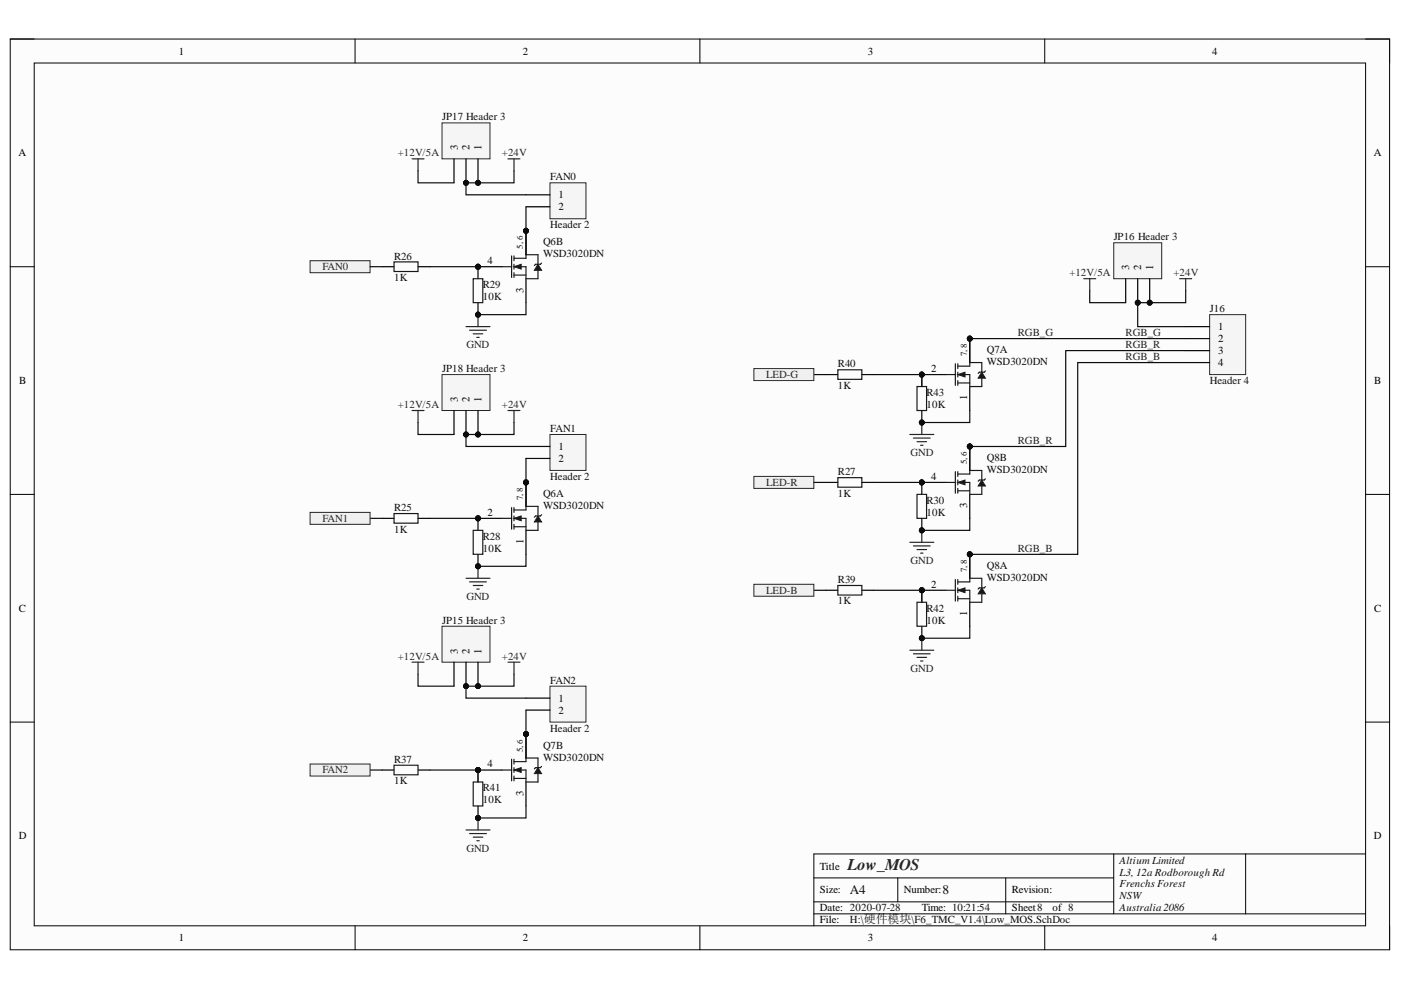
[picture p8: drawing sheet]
<svg xmlns="http://www.w3.org/2000/svg" width="297mm" height="210mm" viewBox="0 0 297 210" stroke-linecap="round" stroke-linejoin="round" font-family="sans-serif">
<defs><g id="words">
<text font-size="3.5" fill="#262626" x="179.7" y="184.4">Low_MOS</text>
<g font-size="2.8" fill="#0e0e0e">
<text x="180.2" y="189.6">A4</text>
<text x="199.8" y="189.6">8</text>
</g>
<g font-size="2.3">
<text x="37.9" y="11.6">1</text>
<text x="110.8" y="11.6">2</text>
<text x="184" y="11.6">3</text>
<text x="257" y="11.6">4</text>
<text x="3.9" y="33.1">A</text>
<text x="97" y="31.9" transform="rotate(-90 97 31.9)">3</text>
<text x="99.6" y="31.9" transform="rotate(-90 99.6 31.9)">2</text>
<text x="102.1" y="31.9" transform="rotate(-90 102.1 31.9)">1</text>
<text x="291.3" y="33.1">A</text>
<text x="118.4" y="42">1</text>
<text x="118.4" y="44.6">2</text>
<text x="103.4" y="56">4</text>
<text x="239.4" y="57.3" transform="rotate(-90 239.4 57.3)">3</text>
<text x="242" y="57.3" transform="rotate(-90 242 57.3)">2</text>
<text x="244.5" y="57.3" transform="rotate(-90 244.5 57.3)">1</text>
<text x="111" y="62" transform="rotate(-90 111 62)">3</text>
<text x="258.3" y="70">1</text>
<text x="258.3" y="72.5">2</text>
<text x="258.3" y="75.1">3</text>
<text x="258.3" y="77.6">4</text>
<text x="4.1" y="81.4">B</text>
<text x="197.5" y="78.9">2</text>
<text x="291.4" y="81.4">B</text>
<text x="97" y="85.3" transform="rotate(-90 97 85.3)">3</text>
<text x="99.6" y="85.3" transform="rotate(-90 99.6 85.3)">2</text>
<text x="102.1" y="85.3" transform="rotate(-90 102.1 85.3)">1</text>
<text x="205.1" y="84.9" transform="rotate(-90 205.1 84.9)">1</text>
<text x="118.4" y="95.4">1</text>
<text x="118.4" y="98">2</text>
<text x="197.5" y="101.8">4</text>
<text x="205.1" y="107.8" transform="rotate(-90 205.1 107.8)">3</text>
<text x="103.4" y="109.4">2</text>
<text x="111" y="115.3" transform="rotate(-90 111 115.3)">1</text>
<text x="197.5" y="124.6">2</text>
<text x="4" y="129.7">C</text>
<text x="205.1" y="130.6" transform="rotate(-90 205.1 130.6)">1</text>
<text x="291.4" y="129.7">C</text>
<text x="97" y="138.6" transform="rotate(-90 97 138.6)">3</text>
<text x="99.6" y="138.6" transform="rotate(-90 99.6 138.6)">2</text>
<text x="102.1" y="138.6" transform="rotate(-90 102.1 138.6)">1</text>
<text x="118.4" y="148.8">1</text>
<text x="118.4" y="151.3">2</text>
<text x="103.4" y="162.7">4</text>
<text x="111" y="168.8" transform="rotate(-90 111 168.8)">3</text>
<text x="4" y="177.9">D</text>
<text x="291.3" y="177.9">D</text>
<text x="173.9" y="184.4">Title</text>
<text x="173.9" y="189.4">Size:</text>
<text x="191.6" y="189.4">Number:</text>
<text x="214.5" y="189.4">Revision:</text>
<text x="173.9" y="193.2">Date: 2020-07-28</text>
<text x="173.9" y="195.8">File:</text>
<text x="195.4" y="193.2">Time: 10:21:54</text>
<text x="214.5" y="193.2">Sheet8</text>
<text x="223.2" y="193.2">of 8</text>
<text x="37.9" y="199.6">1</text>
<text x="110.8" y="199.6">2</text>
<text x="184" y="199.6">3</text>
<text x="257" y="199.6">4</text>
</g>
<g font-size="2.3" fill="#0e0e0e">
<text x="93.7" y="25.5">JP17 Header 3</text>
<text x="116.7" y="38.2">FAN0</text>
<text x="115.1" y="52">Q6B</text>
<text x="116.7" y="48.4">Header 2</text>
<text x="236.1" y="51">JP16 Header 3</text>
<text x="83.6" y="55">R26</text>
<text x="83.6" y="59.6">1K</text>
<text x="115.1" y="54.5">WSD3020DN</text>
<text x="102.4" y="61.1">R29</text>
<text x="102.4" y="63.7">10K</text>
<text x="256.5" y="66.2">J16</text>
<text x="177.7" y="77.9">R40</text>
<text x="209.2" y="74.9">Q7A</text>
<text x="209.2" y="77.4">WSD3020DN</text>
<text x="93.7" y="78.9">JP18 Header 3</text>
<text x="177.7" y="82.4">1K</text>
<text x="196.4" y="83.9">R43</text>
<text x="256.5" y="81.4">Header 4</text>
<text x="196.4" y="86.5">10K</text>
<text x="116.7" y="91.5">FAN1</text>
<text x="116.7" y="101.8">Header 2</text>
<text x="177.7" y="100.8">R27</text>
<text x="209.2" y="97.7">Q8B</text>
<text x="209.2" y="100.3">WSD3020DN</text>
<text x="115.1" y="105.3">Q6A</text>
<text x="115.1" y="107.9">WSD3020DN</text>
<text x="177.7" y="105.3">1K</text>
<text x="196.4" y="106.8">R30</text>
<text x="83.6" y="108.4">R25</text>
<text x="83.6" y="112.9">1K</text>
<text x="196.4" y="109.4">10K</text>
<text x="102.4" y="114.5">R28</text>
<text x="102.4" y="117">10K</text>
<text x="177.7" y="123.6">R39</text>
<text x="209.2" y="120.6">Q8A</text>
<text x="209.2" y="123.2">WSD3020DN</text>
<text x="177.7" y="128.2">1K</text>
<text x="196.4" y="129.7">R42</text>
<text x="93.7" y="132.2">JP15 Header 3</text>
<text x="196.4" y="132.2">10K</text>
<text x="116.7" y="145">FAN2</text>
<text x="116.7" y="155.1">Header 2</text>
<text x="83.6" y="161.7">R37</text>
<text x="115.1" y="158.8">Q7B</text>
<text x="115.1" y="161.3">WSD3020DN</text>
<text x="83.6" y="166.3">1K</text>
<text x="102.4" y="167.8">R41</text>
<text x="102.4" y="170.3">10K</text>
<text x="237.4" y="183.1">Altium Limited</text>
<text x="237.4" y="185.6">L3, 12a Rodborough Rd</text>
<text x="237.4" y="188.2">Frenchs Forest</text>
<text x="237.4" y="190.7">NSW</text>
<text x="180.2" y="195.7">H:\硬件模块\F6_TMC_V1.4\Low_MOS.SchDoc</text>
<text x="237.4" y="193.2">Australia 2086</text>
</g>
<g font-size="2.3" fill="#262626">
<text x="84.3" y="33.1">+12V/5A</text>
<text x="106.4" y="33.1">+24V</text>
<text x="68.4" y="57.3">FAN0</text>
<text x="226.7" y="58.6">+12V/5A</text>
<text x="248.8" y="58.6">+24V</text>
<text x="215.8" y="71.3">RGB_G</text>
<text x="238.7" y="71.3">RGB_G</text>
<text x="98.9" y="73.8">GND</text>
<text x="238.7" y="73.8">RGB_R</text>
<text x="238.7" y="76.3">RGB_B</text>
<text x="162.4" y="80.1">LED-G</text>
<text x="84.3" y="86.5">+12V/5A</text>
<text x="106.4" y="86.5">+24V</text>
<text x="215.8" y="94.2">RGB_R</text>
<text x="193.1" y="96.7">GND</text>
<text x="162.4" y="103">LED-R</text>
<text x="68.4" y="110.7">FAN1</text>
<text x="193.1" y="119.5">GND</text>
<text x="215.8" y="117">RGB_B</text>
<text x="162.4" y="125.9">LED-B</text>
<text x="98.9" y="127.1">GND</text>
<text x="84.3" y="139.9">+12V/5A</text>
<text x="106.4" y="139.9">+24V</text>
<text x="193.1" y="142.4">GND</text>
<text x="68.4" y="164">FAN2</text>
<text x="98.9" y="180.6">GND</text>
</g>
<g font-size="1.9" fill="#0a0a0a">
<text x="110.8" y="52.8" transform="rotate(-90 110.8 52.8)">5, 6</text>
<text x="205" y="75.6" transform="rotate(-90 205 75.6)">7, 8</text>
<text x="205" y="98.5" transform="rotate(-90 205 98.5)">5, 6</text>
<text x="110.8" y="106.1" transform="rotate(-90 110.8 106.1)">7, 8</text>
<text x="205" y="121.3" transform="rotate(-90 205 121.3)">7, 8</text>
<text x="110.8" y="159.4" transform="rotate(-90 110.8 159.4)">5, 6</text>
</g>
</g></defs>
<path d="M2.2 8.3h292.4v193.1h-292.4z" fill-rule="evenodd" fill="#fcfcfc"/>
<path d="M2.2 8.3h292.4v193.1h-292.4z" fill="none" stroke="#000" stroke-width=".21"/>
<path d="M7.3 13.4h282.2v182.9h-282.2z" fill-rule="evenodd" fill="#fcfcfc"/>
<g fill="none" stroke="#000" stroke-width=".21">
<path d="M2.2 8.3h5.1M7.3 13.4h282.2v182.9h-282.2zM75.3 8.3v5.1M148.4 8.3v5.1M221.5 8.3v5.1M289.5 8.3h5.1v5.1M2.2 56.5h5.1M289.5 56.6h5.1M2.2 104.8h5.1M289.5 104.8h5.1M2.2 153.1h5.1M289.5 153.1h5.1"/>
<path d="M75.3 196.3v5.1M148.4 196.3v5.1M172.6 186.1h63.5M172.6 193.8h116.9M172.6 191.2h63.5M190.4 186.1v5.1M213.2 186.1v7.7M221.5 196.3v5.1M236.1 181.1v12.7M264.1 181.1v12.7M289.5 181.1h-116.9v15.2M294.6 196.3v5.1"/>
</g>
<path d="M98.8 122.6h5.1M99.6 123.4h3.5M100.3 124.1h2.1M101.1 124.9h.5M101.3 120.1v2.5" fill="none" stroke="#262626" stroke-width=".25"/>
<circle cx="101.3" cy="120.1" r=".51" fill="#0e0e0e"/>
<circle cx="101.3" cy="120.1" r=".51" fill="none" stroke="#0e0e0e" stroke-width=".21"/>
<path d="M98.8 176h5.1M99.6 176.7h3.5M100.3 177.5h2.1M101.1 178.3h.5M101.4 173.4v2.6" fill="none" stroke="#262626" stroke-width=".25"/>
<circle cx="101.4" cy="173.4" r=".51" fill="#0e0e0e"/>
<circle cx="101.4" cy="173.4" r=".51" fill="none" stroke="#0e0e0e" stroke-width=".21"/>
<path d="M111.5 97.2v5.1" fill="none" stroke="#0e0e0e" stroke-width=".25"/>
<circle cx="111.5" cy="102.3" r=".51" fill="#0e0e0e"/>
<circle cx="111.5" cy="102.3" r=".51" fill="none" stroke="#0e0e0e" stroke-width=".21"/>
<circle cx="101.3" cy="109.9" r=".51" fill="#0e0e0e"/>
<circle cx="101.3" cy="109.9" r=".51" fill="none" stroke="#0e0e0e" stroke-width=".21"/>
<circle cx="111.5" cy="102.3" r=".51" fill="#0e0e0e"/>
<circle cx="111.5" cy="102.3" r=".51" fill="none" stroke="#0e0e0e" stroke-width=".21"/>
<circle cx="111.5" cy="102.3" r=".51" fill="#0e0e0e"/>
<circle cx="111.5" cy="102.3" r=".51" fill="none" stroke="#0e0e0e" stroke-width=".21"/>
<path d="M101.3 109.9h5.1M111.5 112.4v5.1" fill="none" stroke="#000" stroke-width=".25"/>
<circle cx="101.3" cy="109.9" r=".51" fill="#0e0e0e"/>
<circle cx="101.3" cy="109.9" r=".51" fill="none" stroke="#0e0e0e" stroke-width=".21"/>
<path d="M106.4 109.9h2.1M108.5 107.6v4.6M109 108.1h2.5M109 109.9h2.5v2.5M109 111.7h2.5M109 107.6v1M109 109.4v1M109 111.2v1" fill="none" stroke="#1c1c1c" stroke-width=".25"/>
<path d="M109 109.9l1.5-.5v1z" fill="#1c1c1c"/>
<path d="M109 109.9l1.5-.5v1z" fill="none" stroke="#1c1c1c" stroke-width=".21"/>
<path d="M111.5 107.4v.7M114.1 110.7v1.7h-2.6M114.1 107.4v2" fill="none" stroke="#1c1c1c" stroke-width=".25"/>
<path d="M111.5 102.3v5.1" fill="none" stroke="#000" stroke-width=".25"/>
<circle cx="111.5" cy="102.3" r=".51" fill="#0e0e0e"/>
<circle cx="111.5" cy="102.3" r=".51" fill="none" stroke="#0e0e0e" stroke-width=".21"/>
<path d="M114.1 109.4l.7 1.3h-1.5z" fill="#1c1c1c"/>
<path d="M114.1 109.4l.7 1.3h-1.5z" fill="none" stroke="#1c1c1c" stroke-width=".21"/>
<path d="M114.8 109.1l-.2 .3h-1l-.3 .2" fill="none" stroke="#1c1c1c" stroke-width=".25"/>
<path d="M111.5 102.3v5.1" fill="none" stroke="#000" stroke-width=".25"/>
<circle cx="111.5" cy="102.3" r=".51" fill="#0e0e0e"/>
<circle cx="111.5" cy="102.3" r=".51" fill="none" stroke="#0e0e0e" stroke-width=".21"/>
<path d="M111.5 107.4h2.6" fill="none" stroke="#1c1c1c" stroke-width=".25"/>
<circle cx="195.4" cy="79.4" r=".51" fill="#0e0e0e"/>
<circle cx="195.4" cy="79.4" r=".51" fill="none" stroke="#0e0e0e" stroke-width=".21"/>
<circle cx="205.6" cy="71.8" r=".51" fill="#0e0e0e"/>
<circle cx="205.6" cy="71.8" r=".51" fill="none" stroke="#0e0e0e" stroke-width=".21"/>
<circle cx="205.6" cy="71.8" r=".51" fill="#0e0e0e"/>
<circle cx="205.6" cy="71.8" r=".51" fill="none" stroke="#0e0e0e" stroke-width=".21"/>
<path d="M195.4 79.4h5.1M205.6 82v5" fill="none" stroke="#000" stroke-width=".25"/>
<circle cx="195.4" cy="79.4" r=".51" fill="#0e0e0e"/>
<circle cx="195.4" cy="79.4" r=".51" fill="none" stroke="#0e0e0e" stroke-width=".21"/>
<path d="M200.5 79.4h2.1M202.6 77.1v4.6M203.1 77.6h2.5M203.1 79.4h2.5v2.6M203.1 77.1v1.1M203.1 78.9v1M203.1 81.2h2.5M203.1 80.7v1" fill="none" stroke="#1c1c1c" stroke-width=".25"/>
<path d="M203.1 79.4l1.5-.5v1z" fill="#1c1c1c"/>
<path d="M203.1 79.4l1.5-.5v1z" fill="none" stroke="#1c1c1c" stroke-width=".21"/>
<path d="M205.6 76.9v.7M208.2 76.9v2M208.2 80.2v1.8h-2.6" fill="none" stroke="#1c1c1c" stroke-width=".25"/>
<path d="M205.6 71.8v5.1" fill="none" stroke="#000" stroke-width=".25"/>
<circle cx="205.6" cy="71.8" r=".51" fill="#0e0e0e"/>
<circle cx="205.6" cy="71.8" r=".51" fill="none" stroke="#0e0e0e" stroke-width=".21"/>
<path d="M208.2 78.9l.7 1.3h-1.5z" fill="#1c1c1c"/>
<path d="M208.2 78.9l.7 1.3h-1.5z" fill="none" stroke="#1c1c1c" stroke-width=".21"/>
<path d="M208.9 78.7l-.2 .2h-1.1l-.2 .3" fill="none" stroke="#1c1c1c" stroke-width=".25"/>
<path d="M205.6 71.8v5.1" fill="none" stroke="#000" stroke-width=".25"/>
<circle cx="205.6" cy="71.8" r=".51" fill="#0e0e0e"/>
<circle cx="205.6" cy="71.8" r=".51" fill="none" stroke="#0e0e0e" stroke-width=".21"/>
<path d="M205.6 76.9h2.6" fill="none" stroke="#1c1c1c" stroke-width=".25"/>
<path d="M111.5 170.9v2.5h-10.1" fill="none" stroke="#0e0e0e" stroke-width=".25"/>
<circle cx="101.4" cy="173.4" r=".51" fill="#0e0e0e"/>
<circle cx="101.4" cy="173.4" r=".51" fill="none" stroke="#0e0e0e" stroke-width=".21"/>
<circle cx="101.3" cy="120.1" r=".51" fill="#0e0e0e"/>
<circle cx="101.3" cy="120.1" r=".51" fill="none" stroke="#0e0e0e" stroke-width=".21"/>
<circle cx="101.3" cy="109.9" r=".51" fill="#0e0e0e"/>
<circle cx="101.3" cy="109.9" r=".51" fill="none" stroke="#0e0e0e" stroke-width=".21"/>
<path d="M101.3 117.5v2.6" fill="none" stroke="#000" stroke-width=".25"/>
<circle cx="101.3" cy="120.1" r=".51" fill="#0e0e0e"/>
<circle cx="101.3" cy="120.1" r=".51" fill="none" stroke="#0e0e0e" stroke-width=".21"/>
<path d="M101.3 109.9v2.5" fill="none" stroke="#000" stroke-width=".25"/>
<circle cx="101.3" cy="109.9" r=".51" fill="#0e0e0e"/>
<circle cx="101.3" cy="109.9" r=".51" fill="none" stroke="#0e0e0e" stroke-width=".21"/>
<path d="M100.3 112.4h2.1v5.1h-2.1z" fill="none" stroke="#1c1c1c" stroke-width=".25"/>
<path d="M111.5 117.5v2.6h-10.2" fill="none" stroke="#0e0e0e" stroke-width=".25"/>
<circle cx="101.3" cy="120.1" r=".51" fill="#0e0e0e"/>
<circle cx="101.3" cy="120.1" r=".51" fill="none" stroke="#0e0e0e" stroke-width=".21"/>
<circle cx="101.4" cy="173.4" r=".51" fill="#0e0e0e"/>
<circle cx="101.4" cy="173.4" r=".51" fill="none" stroke="#0e0e0e" stroke-width=".21"/>
<circle cx="101.3" cy="163.3" r=".51" fill="#0e0e0e"/>
<circle cx="101.3" cy="163.3" r=".51" fill="none" stroke="#0e0e0e" stroke-width=".21"/>
<path d="M101.4 170.9v2.5" fill="none" stroke="#000" stroke-width=".25"/>
<circle cx="101.4" cy="173.4" r=".51" fill="#0e0e0e"/>
<circle cx="101.4" cy="173.4" r=".51" fill="none" stroke="#0e0e0e" stroke-width=".21"/>
<path d="M101.3 163.3v2.5" fill="none" stroke="#000" stroke-width=".25"/>
<circle cx="101.3" cy="163.3" r=".51" fill="#0e0e0e"/>
<circle cx="101.3" cy="163.3" r=".51" fill="none" stroke="#0e0e0e" stroke-width=".21"/>
<path d="M83.5 108.9h5.1v2h-5.1zM100.3 165.8h2.1v5.1h-2.1z" fill="none" stroke="#1c1c1c" stroke-width=".25"/>
<path d="M81 109.9h2.5M88.6 109.9h2.6" fill="none" stroke="#000" stroke-width=".25"/>
<path d="M78.5 109.9h2.5M91.2 109.9h10.1" fill="none" stroke="#0e0e0e" stroke-width=".25"/>
<circle cx="101.3" cy="109.9" r=".51" fill="#0e0e0e"/>
<circle cx="101.3" cy="109.9" r=".51" fill="none" stroke="#0e0e0e" stroke-width=".21"/>
<path d="M78.5 163.3h2.5M91.2 163.3h10.1" fill="none" stroke="#0e0e0e" stroke-width=".25"/>
<circle cx="101.3" cy="163.3" r=".51" fill="#0e0e0e"/>
<circle cx="101.3" cy="163.3" r=".51" fill="none" stroke="#0e0e0e" stroke-width=".21"/>
<path d="M101.3 163.3v2.5" fill="none" stroke="#0e0e0e" stroke-width=".25"/>
<circle cx="101.3" cy="163.3" r=".51" fill="#0e0e0e"/>
<circle cx="101.3" cy="163.3" r=".51" fill="none" stroke="#0e0e0e" stroke-width=".21"/>
<path d="M81 163.3h2.5M88.6 163.3h2.6" fill="none" stroke="#000" stroke-width=".25"/>
<path d="M83.5 162.2h5.1v2.1h-5.1z" fill="none" stroke="#1c1c1c" stroke-width=".25"/>
<path d="M116.6 92.1h7.6v7.6h-7.6z" fill-rule="evenodd" fill="#f5f5f5"/>
<path d="M116.6 92.1h7.6v7.6h-7.6z" fill="none" stroke="#262626" stroke-width=".21"/>
<path d="M111.5 94.7h5.1M111.5 97.2h5.1" fill="none" stroke="#000" stroke-width=".25"/>
<path d="M111.5 150.6v5" fill="none" stroke="#0e0e0e" stroke-width=".25"/>
<circle cx="111.5" cy="155.6" r=".51" fill="#0e0e0e"/>
<circle cx="111.5" cy="155.6" r=".51" fill="none" stroke="#0e0e0e" stroke-width=".21"/>
<path d="M116.6 145.5h7.6v7.6h-7.6z" fill-rule="evenodd" fill="#f5f5f5"/>
<path d="M116.6 145.5h7.6v7.6h-7.6z" fill="none" stroke="#262626" stroke-width=".21"/>
<path d="M111.5 148h5.1M111.5 150.6h5.1" fill="none" stroke="#000" stroke-width=".25"/>
<path d="M65.7 55.3h12.8v2.5h-12.8z" fill-rule="evenodd" fill="#f0f0f0"/>
<path d="M65.7 55.3h12.8v2.5h-12.8z" fill="none" stroke="#262626" stroke-width=".21"/>
<path d="M65.7 108.6h12.8v2.6h-12.8z" fill-rule="evenodd" fill="#f0f0f0"/>
<path d="M65.7 108.6h12.8v2.6h-12.8z" fill="none" stroke="#262626" stroke-width=".21"/>
<path d="M98.8 69.2h5.1M99.6 70h3.5M100.3 70.8h2.1M101.1 71.5h.5M101.3 66.7v2.5" fill="none" stroke="#262626" stroke-width=".25"/>
<circle cx="101.3" cy="66.7" r=".51" fill="#0e0e0e"/>
<circle cx="101.3" cy="66.7" r=".51" fill="none" stroke="#0e0e0e" stroke-width=".21"/>
<path d="M192.9 137.9h5.1M193.7 138.6h3.5M194.4 139.4h2.1M195.4 135.3v2.6M195.2 140.1h.5" fill="none" stroke="#262626" stroke-width=".25"/>
<circle cx="195.4" cy="135.3" r=".51" fill="#0e0e0e"/>
<circle cx="195.4" cy="135.3" r=".51" fill="none" stroke="#0e0e0e" stroke-width=".21"/>
<path d="M107.7 33.7h2.5M109 33.7v2.5" fill="none" stroke="#262626" stroke-width=".25"/>
<path d="M111.5 43.8v5.1" fill="none" stroke="#0e0e0e" stroke-width=".25"/>
<circle cx="111.5" cy="48.9" r=".51" fill="#0e0e0e"/>
<circle cx="111.5" cy="48.9" r=".51" fill="none" stroke="#0e0e0e" stroke-width=".21"/>
<circle cx="101.3" cy="56.5" r=".51" fill="#0e0e0e"/>
<circle cx="101.3" cy="56.5" r=".51" fill="none" stroke="#0e0e0e" stroke-width=".21"/>
<circle cx="111.5" cy="48.9" r=".51" fill="#0e0e0e"/>
<circle cx="111.5" cy="48.9" r=".51" fill="none" stroke="#0e0e0e" stroke-width=".21"/>
<circle cx="111.5" cy="48.9" r=".51" fill="#0e0e0e"/>
<circle cx="111.5" cy="48.9" r=".51" fill="none" stroke="#0e0e0e" stroke-width=".21"/>
<path d="M101.3 56.5h5.1M111.5 59.1v5.1" fill="none" stroke="#000" stroke-width=".25"/>
<circle cx="101.3" cy="56.5" r=".51" fill="#0e0e0e"/>
<circle cx="101.3" cy="56.5" r=".51" fill="none" stroke="#0e0e0e" stroke-width=".21"/>
<path d="M106.4 56.5h2.1M108.5 54.3v4.5M109 54.8h2.5M109 56.5h2.5v2.6M109 58.3h2.5M109 54.3v1M109 56v1.1M109 57.8v1" fill="none" stroke="#1c1c1c" stroke-width=".25"/>
<path d="M109 56.5l1.5-.5v1.1z" fill="#1c1c1c"/>
<path d="M109 56.5l1.5-.5v1.1z" fill="none" stroke="#1c1c1c" stroke-width=".21"/>
<path d="M111.5 54v.8M114.1 57.3v1.8h-2.6M114.1 54v2" fill="none" stroke="#1c1c1c" stroke-width=".25"/>
<path d="M111.5 48.9v5.1" fill="none" stroke="#000" stroke-width=".25"/>
<circle cx="111.5" cy="48.9" r=".51" fill="#0e0e0e"/>
<circle cx="111.5" cy="48.9" r=".51" fill="none" stroke="#0e0e0e" stroke-width=".21"/>
<path d="M114.1 56l.7 1.3h-1.5z" fill="#1c1c1c"/>
<path d="M114.1 56l.7 1.3h-1.5z" fill="none" stroke="#1c1c1c" stroke-width=".21"/>
<path d="M114.8 55.8l-.2 .2h-1l-.3 .3" fill="none" stroke="#1c1c1c" stroke-width=".25"/>
<path d="M111.5 48.9v5.1" fill="none" stroke="#000" stroke-width=".25"/>
<circle cx="111.5" cy="48.9" r=".51" fill="#0e0e0e"/>
<circle cx="111.5" cy="48.9" r=".51" fill="none" stroke="#0e0e0e" stroke-width=".21"/>
<path d="M111.5 54h2.6" fill="none" stroke="#1c1c1c" stroke-width=".25"/>
<circle cx="195.4" cy="102.3" r=".51" fill="#0e0e0e"/>
<circle cx="195.4" cy="102.3" r=".51" fill="none" stroke="#0e0e0e" stroke-width=".21"/>
<circle cx="205.6" cy="94.7" r=".51" fill="#0e0e0e"/>
<circle cx="205.6" cy="94.7" r=".51" fill="none" stroke="#0e0e0e" stroke-width=".21"/>
<circle cx="205.6" cy="94.7" r=".51" fill="#0e0e0e"/>
<circle cx="205.6" cy="94.7" r=".51" fill="none" stroke="#0e0e0e" stroke-width=".21"/>
<path d="M195.4 102.3h5.1M205.6 104.8v5.1" fill="none" stroke="#000" stroke-width=".25"/>
<circle cx="195.4" cy="102.3" r=".51" fill="#0e0e0e"/>
<circle cx="195.4" cy="102.3" r=".51" fill="none" stroke="#0e0e0e" stroke-width=".21"/>
<path d="M200.5 102.3h2.1M202.6 100v4.6M203.1 100.5h2.5M203.1 102.3h2.5v2.5M203.1 104.1h2.5M203.1 100v1M203.1 101.8v1M203.1 103.6v1" fill="none" stroke="#1c1c1c" stroke-width=".25"/>
<path d="M203.1 102.3l1.5-.5v1z" fill="#1c1c1c"/>
<path d="M203.1 102.3l1.5-.5v1z" fill="none" stroke="#1c1c1c" stroke-width=".21"/>
<path d="M205.6 99.7v.8M208.2 99.7v2.1M208.2 103v1.8h-2.6" fill="none" stroke="#1c1c1c" stroke-width=".25"/>
<path d="M205.6 94.7v5" fill="none" stroke="#000" stroke-width=".25"/>
<circle cx="205.6" cy="94.7" r=".51" fill="#0e0e0e"/>
<circle cx="205.6" cy="94.7" r=".51" fill="none" stroke="#0e0e0e" stroke-width=".21"/>
<path d="M208.2 101.8l.7 1.2h-1.5z" fill="#1c1c1c"/>
<path d="M208.2 101.8l.7 1.2h-1.5z" fill="none" stroke="#1c1c1c" stroke-width=".21"/>
<path d="M208.9 101.5l-.2 .3h-1.1l-.2 .2" fill="none" stroke="#1c1c1c" stroke-width=".25"/>
<path d="M205.6 94.7v5" fill="none" stroke="#000" stroke-width=".25"/>
<circle cx="205.6" cy="94.7" r=".51" fill="#0e0e0e"/>
<circle cx="205.6" cy="94.7" r=".51" fill="none" stroke="#0e0e0e" stroke-width=".21"/>
<path d="M205.6 99.7h2.6" fill="none" stroke="#1c1c1c" stroke-width=".25"/>
<path d="M205.6 132.8v2.5h-10.2" fill="none" stroke="#0e0e0e" stroke-width=".25"/>
<circle cx="195.4" cy="135.3" r=".51" fill="#0e0e0e"/>
<circle cx="195.4" cy="135.3" r=".51" fill="none" stroke="#0e0e0e" stroke-width=".21"/>
<circle cx="101.3" cy="66.7" r=".51" fill="#0e0e0e"/>
<circle cx="101.3" cy="66.7" r=".51" fill="none" stroke="#0e0e0e" stroke-width=".21"/>
<circle cx="101.3" cy="56.5" r=".51" fill="#0e0e0e"/>
<circle cx="101.3" cy="56.5" r=".51" fill="none" stroke="#0e0e0e" stroke-width=".21"/>
<path d="M101.3 64.2v2.5" fill="none" stroke="#000" stroke-width=".25"/>
<circle cx="101.3" cy="66.7" r=".51" fill="#0e0e0e"/>
<circle cx="101.3" cy="66.7" r=".51" fill="none" stroke="#0e0e0e" stroke-width=".21"/>
<path d="M101.3 56.5v2.6" fill="none" stroke="#000" stroke-width=".25"/>
<circle cx="101.3" cy="56.5" r=".51" fill="#0e0e0e"/>
<circle cx="101.3" cy="56.5" r=".51" fill="none" stroke="#0e0e0e" stroke-width=".21"/>
<path d="M100.3 59.1h2.1v5.1h-2.1z" fill="none" stroke="#1c1c1c" stroke-width=".25"/>
<path d="M111.5 64.2v2.5h-10.2" fill="none" stroke="#0e0e0e" stroke-width=".25"/>
<circle cx="101.3" cy="66.7" r=".51" fill="#0e0e0e"/>
<circle cx="101.3" cy="66.7" r=".51" fill="none" stroke="#0e0e0e" stroke-width=".21"/>
<circle cx="195.4" cy="135.3" r=".51" fill="#0e0e0e"/>
<circle cx="195.4" cy="135.3" r=".51" fill="none" stroke="#0e0e0e" stroke-width=".21"/>
<circle cx="195.4" cy="125.2" r=".51" fill="#0e0e0e"/>
<circle cx="195.4" cy="125.2" r=".51" fill="none" stroke="#0e0e0e" stroke-width=".21"/>
<path d="M195.4 132.8v2.5" fill="none" stroke="#000" stroke-width=".25"/>
<circle cx="195.4" cy="135.3" r=".51" fill="#0e0e0e"/>
<circle cx="195.4" cy="135.3" r=".51" fill="none" stroke="#0e0e0e" stroke-width=".21"/>
<path d="M195.4 125.2v2.5" fill="none" stroke="#000" stroke-width=".25"/>
<circle cx="195.4" cy="125.2" r=".51" fill="#0e0e0e"/>
<circle cx="195.4" cy="125.2" r=".51" fill="none" stroke="#0e0e0e" stroke-width=".21"/>
<path d="M83.5 55.5h5.1v2.1h-5.1zM194.4 127.7h2.1v5.1h-2.1z" fill="none" stroke="#1c1c1c" stroke-width=".25"/>
<path d="M81 56.5h2.5M88.6 56.5h2.6" fill="none" stroke="#000" stroke-width=".25"/>
<path d="M91.2 56.5h10.1" fill="none" stroke="#0e0e0e" stroke-width=".25"/>
<circle cx="101.3" cy="56.5" r=".51" fill="#0e0e0e"/>
<circle cx="101.3" cy="56.5" r=".51" fill="none" stroke="#0e0e0e" stroke-width=".21"/>
<path d="M172.6 125.2h2.5M185.3 125.2h10.1" fill="none" stroke="#0e0e0e" stroke-width=".25"/>
<circle cx="195.4" cy="125.2" r=".51" fill="#0e0e0e"/>
<circle cx="195.4" cy="125.2" r=".51" fill="none" stroke="#0e0e0e" stroke-width=".21"/>
<path d="M195.4 125.2v2.5" fill="none" stroke="#0e0e0e" stroke-width=".25"/>
<circle cx="195.4" cy="125.2" r=".51" fill="#0e0e0e"/>
<circle cx="195.4" cy="125.2" r=".51" fill="none" stroke="#0e0e0e" stroke-width=".21"/>
<path d="M175.1 125.2h2.5M182.7 125.2h2.6" fill="none" stroke="#000" stroke-width=".25"/>
<path d="M177.6 124.1h5.1v2.1h-5.1z" fill="none" stroke="#1c1c1c" stroke-width=".25"/>
<path d="M116.6 38.8h7.6v7.6h-7.6z" fill-rule="evenodd" fill="#f5f5f5"/>
<path d="M116.6 38.8h7.6v7.6h-7.6z" fill="none" stroke="#262626" stroke-width=".21"/>
<path d="M111.5 41.3h5.1M111.5 43.8h5.1" fill="none" stroke="#000" stroke-width=".25"/>
<path d="M65.7 162h12.8v2.5h-12.8z" fill-rule="evenodd" fill="#f0f0f0"/>
<path d="M65.7 162h12.8v2.5h-12.8z" fill="none" stroke="#262626" stroke-width=".21"/>
<path d="M159.8 101h12.7v2.6h-12.7z" fill-rule="evenodd" fill="#f0f0f0"/>
<path d="M159.8 101h12.7v2.6h-12.7z" fill="none" stroke="#262626" stroke-width=".21"/>
<path d="M192.9 115h5.1M193.7 115.7h3.5M194.4 116.5h2.1M195.2 117.3h.5M195.4 112.4v2.6" fill="none" stroke="#262626" stroke-width=".25"/>
<circle cx="195.4" cy="112.4" r=".51" fill="#0e0e0e"/>
<circle cx="195.4" cy="112.4" r=".51" fill="none" stroke="#0e0e0e" stroke-width=".21"/>
<path d="M192.9 92.1h5.1M193.7 92.9h3.5M194.4 93.6h2.1M195.2 94.4h.5M195.4 89.6v2.5" fill="none" stroke="#262626" stroke-width=".25"/>
<circle cx="195.4" cy="89.6" r=".51" fill="#0e0e0e"/>
<circle cx="195.4" cy="89.6" r=".51" fill="none" stroke="#0e0e0e" stroke-width=".21"/>
<circle cx="101.3" cy="163.3" r=".51" fill="#0e0e0e"/>
<circle cx="101.3" cy="163.3" r=".51" fill="none" stroke="#0e0e0e" stroke-width=".21"/>
<circle cx="111.5" cy="155.6" r=".51" fill="#0e0e0e"/>
<circle cx="111.5" cy="155.6" r=".51" fill="none" stroke="#0e0e0e" stroke-width=".21"/>
<circle cx="111.5" cy="155.6" r=".51" fill="#0e0e0e"/>
<circle cx="111.5" cy="155.6" r=".51" fill="none" stroke="#0e0e0e" stroke-width=".21"/>
<path d="M101.3 163.3h5.1M111.5 165.8v5.1" fill="none" stroke="#000" stroke-width=".25"/>
<circle cx="101.3" cy="163.3" r=".51" fill="#0e0e0e"/>
<circle cx="101.3" cy="163.3" r=".51" fill="none" stroke="#0e0e0e" stroke-width=".21"/>
<path d="M106.4 163.3h2.1M108.5 161v4.6M109 161.5h2.5M109 163.3h2.5v2.5M109 165h2.5M109 161v1M109 162.8v1M109 164.5v1.1" fill="none" stroke="#1c1c1c" stroke-width=".25"/>
<path d="M109 163.3l1.5-.5v1z" fill="#1c1c1c"/>
<path d="M109 163.3l1.5-.5v1z" fill="none" stroke="#1c1c1c" stroke-width=".21"/>
<path d="M111.5 160.7v.8M114.1 164v1.8h-2.6M114.1 160.7v2.1" fill="none" stroke="#1c1c1c" stroke-width=".25"/>
<path d="M111.5 155.6v5.1" fill="none" stroke="#000" stroke-width=".25"/>
<circle cx="111.5" cy="155.6" r=".51" fill="#0e0e0e"/>
<circle cx="111.5" cy="155.6" r=".51" fill="none" stroke="#0e0e0e" stroke-width=".21"/>
<path d="M114.1 162.8l.7 1.2h-1.5z" fill="#1c1c1c"/>
<path d="M114.1 162.8l.7 1.2h-1.5z" fill="none" stroke="#1c1c1c" stroke-width=".21"/>
<path d="M114.8 162.5l-.2 .3h-1l-.3 .2" fill="none" stroke="#1c1c1c" stroke-width=".25"/>
<path d="M111.5 155.6v5.1" fill="none" stroke="#000" stroke-width=".25"/>
<circle cx="111.5" cy="155.6" r=".51" fill="#0e0e0e"/>
<circle cx="111.5" cy="155.6" r=".51" fill="none" stroke="#0e0e0e" stroke-width=".21"/>
<path d="M111.5 160.7h2.6" fill="none" stroke="#1c1c1c" stroke-width=".25"/>
<circle cx="195.4" cy="125.2" r=".51" fill="#0e0e0e"/>
<circle cx="195.4" cy="125.2" r=".51" fill="none" stroke="#0e0e0e" stroke-width=".21"/>
<circle cx="205.6" cy="117.5" r=".51" fill="#0e0e0e"/>
<circle cx="205.6" cy="117.5" r=".51" fill="none" stroke="#0e0e0e" stroke-width=".21"/>
<circle cx="205.6" cy="117.5" r=".51" fill="#0e0e0e"/>
<circle cx="205.6" cy="117.5" r=".51" fill="none" stroke="#0e0e0e" stroke-width=".21"/>
<path d="M195.4 125.2h5.1M205.6 127.7v5.1" fill="none" stroke="#000" stroke-width=".25"/>
<circle cx="195.4" cy="125.2" r=".51" fill="#0e0e0e"/>
<circle cx="195.4" cy="125.2" r=".51" fill="none" stroke="#0e0e0e" stroke-width=".21"/>
<path d="M200.5 125.2h2.1M202.6 122.9v4.5M203.1 123.4h2.5M203.1 125.2h2.5v2.5M203.1 126.9h2.5M203.1 122.9v1M203.1 124.6v1.1M203.1 126.4v1" fill="none" stroke="#1c1c1c" stroke-width=".25"/>
<path d="M203.1 125.2l1.5-.6v1.1z" fill="#1c1c1c"/>
<path d="M203.1 125.2l1.5-.6v1.1z" fill="none" stroke="#1c1c1c" stroke-width=".21"/>
<path d="M205.6 122.6v.8M208.2 125.9v1.8h-2.6M208.2 122.6v2" fill="none" stroke="#1c1c1c" stroke-width=".25"/>
<path d="M205.6 117.5v5.1" fill="none" stroke="#000" stroke-width=".25"/>
<circle cx="205.6" cy="117.5" r=".51" fill="#0e0e0e"/>
<circle cx="205.6" cy="117.5" r=".51" fill="none" stroke="#0e0e0e" stroke-width=".21"/>
<path d="M208.2 124.6l.7 1.3h-1.5z" fill="#1c1c1c"/>
<path d="M208.2 124.6l.7 1.3h-1.5z" fill="none" stroke="#1c1c1c" stroke-width=".21"/>
<path d="M208.9 124.4l-.2 .2h-1.1l-.2 .3" fill="none" stroke="#1c1c1c" stroke-width=".25"/>
<path d="M205.6 117.5v5.1" fill="none" stroke="#000" stroke-width=".25"/>
<circle cx="205.6" cy="117.5" r=".51" fill="#0e0e0e"/>
<circle cx="205.6" cy="117.5" r=".51" fill="none" stroke="#0e0e0e" stroke-width=".21"/>
<path d="M205.6 122.6h2.6" fill="none" stroke="#1c1c1c" stroke-width=".25"/>
<path d="M205.6 87v2.6h-10.2" fill="none" stroke="#0e0e0e" stroke-width=".25"/>
<circle cx="195.4" cy="89.6" r=".51" fill="#0e0e0e"/>
<circle cx="195.4" cy="89.6" r=".51" fill="none" stroke="#0e0e0e" stroke-width=".21"/>
<circle cx="195.4" cy="112.4" r=".51" fill="#0e0e0e"/>
<circle cx="195.4" cy="112.4" r=".51" fill="none" stroke="#0e0e0e" stroke-width=".21"/>
<circle cx="195.4" cy="102.3" r=".51" fill="#0e0e0e"/>
<circle cx="195.4" cy="102.3" r=".51" fill="none" stroke="#0e0e0e" stroke-width=".21"/>
<path d="M195.4 109.9v2.5" fill="none" stroke="#000" stroke-width=".25"/>
<circle cx="195.4" cy="112.4" r=".51" fill="#0e0e0e"/>
<circle cx="195.4" cy="112.4" r=".51" fill="none" stroke="#0e0e0e" stroke-width=".21"/>
<path d="M195.4 102.3v2.5" fill="none" stroke="#000" stroke-width=".25"/>
<circle cx="195.4" cy="102.3" r=".51" fill="#0e0e0e"/>
<circle cx="195.4" cy="102.3" r=".51" fill="none" stroke="#0e0e0e" stroke-width=".21"/>
<path d="M194.4 104.8h2.1v5.1h-2.1z" fill="none" stroke="#1c1c1c" stroke-width=".25"/>
<path d="M205.6 109.9v2.5h-10.2" fill="none" stroke="#0e0e0e" stroke-width=".25"/>
<circle cx="195.4" cy="112.4" r=".51" fill="#0e0e0e"/>
<circle cx="195.4" cy="112.4" r=".51" fill="none" stroke="#0e0e0e" stroke-width=".21"/>
<circle cx="195.4" cy="89.6" r=".51" fill="#0e0e0e"/>
<circle cx="195.4" cy="89.6" r=".51" fill="none" stroke="#0e0e0e" stroke-width=".21"/>
<circle cx="195.4" cy="79.4" r=".51" fill="#0e0e0e"/>
<circle cx="195.4" cy="79.4" r=".51" fill="none" stroke="#0e0e0e" stroke-width=".21"/>
<path d="M195.4 87v2.6" fill="none" stroke="#000" stroke-width=".25"/>
<circle cx="195.4" cy="89.6" r=".51" fill="#0e0e0e"/>
<circle cx="195.4" cy="89.6" r=".51" fill="none" stroke="#0e0e0e" stroke-width=".21"/>
<path d="M195.4 79.4v2.6" fill="none" stroke="#000" stroke-width=".25"/>
<circle cx="195.4" cy="79.4" r=".51" fill="#0e0e0e"/>
<circle cx="195.4" cy="79.4" r=".51" fill="none" stroke="#0e0e0e" stroke-width=".21"/>
<path d="M194.4 82h2.1v5h-2.1zM177.6 101.3h5.1v2h-5.1z" fill="none" stroke="#1c1c1c" stroke-width=".25"/>
<path d="M175.1 102.3h2.5M182.7 102.3h2.6" fill="none" stroke="#000" stroke-width=".25"/>
<path d="M172.6 102.3h2.5M185.3 102.3h10.1" fill="none" stroke="#0e0e0e" stroke-width=".25"/>
<circle cx="195.4" cy="102.3" r=".51" fill="#0e0e0e"/>
<circle cx="195.4" cy="102.3" r=".51" fill="none" stroke="#0e0e0e" stroke-width=".21"/>
<path d="M172.6 79.4h2.5M185.3 79.4h10.1v2.6" fill="none" stroke="#0e0e0e" stroke-width=".25"/>
<circle cx="195.4" cy="79.4" r=".51" fill="#0e0e0e"/>
<circle cx="195.4" cy="79.4" r=".51" fill="none" stroke="#0e0e0e" stroke-width=".21"/>
<path d="M175.1 79.4h2.5M182.7 79.4h2.6" fill="none" stroke="#000" stroke-width=".25"/>
<path d="M177.6 78.4h5.1v2h-5.1z" fill="none" stroke="#1c1c1c" stroke-width=".25"/>
<path d="M159.8 78.1h12.7v2.6h-12.7z" fill-rule="evenodd" fill="#f0f0f0"/>
<path d="M159.8 78.1h12.7v2.6h-12.7z" fill="none" stroke="#262626" stroke-width=".21"/>
<path d="M159.8 123.9h12.7v2.5h-12.7z" fill-rule="evenodd" fill="#f0f0f0"/>
<path d="M159.8 123.9h12.7v2.5h-12.7z" fill="none" stroke="#262626" stroke-width=".21"/>
<path d="M256.5 66.7h7.6v12.7h-7.6z" fill-rule="evenodd" fill="#f5f5f5"/>
<path d="M256.5 66.7h7.6v12.7h-7.6z" fill="none" stroke="#262626" stroke-width=".21"/>
<path d="M251.4 69.3h5.1M251.4 71.8h5.1M251.4 74.3h5.1M251.4 76.9h5.1" fill="none" stroke="#000" stroke-width=".25"/>
<path d="M205.6 71.8h45.8" fill="none" stroke="#0e0e0e" stroke-width=".25"/>
<circle cx="205.6" cy="71.8" r=".51" fill="#0e0e0e"/>
<circle cx="205.6" cy="71.8" r=".51" fill="none" stroke="#0e0e0e" stroke-width=".21"/>
<path d="M251.4 74.3h-25.4v20.4h-20.4" fill="none" stroke="#0e0e0e" stroke-width=".25"/>
<circle cx="205.6" cy="94.7" r=".51" fill="#0e0e0e"/>
<circle cx="205.6" cy="94.7" r=".51" fill="none" stroke="#0e0e0e" stroke-width=".21"/>
<path d="M251.4 76.9h-22.9v40.6h-22.9" fill="none" stroke="#0e0e0e" stroke-width=".25"/>
<circle cx="205.6" cy="117.5" r=".51" fill="#0e0e0e"/>
<circle cx="205.6" cy="117.5" r=".51" fill="none" stroke="#0e0e0e" stroke-width=".21"/>
<path d="M78.5 56.5h2.5" fill="none" stroke="#0e0e0e" stroke-width=".25"/>
<circle cx="101.3" cy="38.8" r=".51" fill="#0e0e0e"/>
<circle cx="101.3" cy="38.8" r=".51" fill="none" stroke="#0e0e0e" stroke-width=".21"/>
<circle cx="98.8" cy="38.8" r=".51" fill="#0e0e0e"/>
<circle cx="98.8" cy="38.8" r=".51" fill="none" stroke="#0e0e0e" stroke-width=".21"/>
<path d="M93.7 26.1h10.2v7.6h-10.2z" fill-rule="evenodd" fill="#f5f5f5"/>
<path d="M93.7 26.1h10.2v7.6h-10.2z" fill="none" stroke="#262626" stroke-width=".21"/>
<path d="M101.3 33.7v5.1" fill="none" stroke="#000" stroke-width=".25"/>
<circle cx="101.3" cy="38.8" r=".51" fill="#0e0e0e"/>
<circle cx="101.3" cy="38.8" r=".51" fill="none" stroke="#0e0e0e" stroke-width=".21"/>
<path d="M98.8 33.7v5.1" fill="none" stroke="#000" stroke-width=".25"/>
<circle cx="98.8" cy="38.8" r=".51" fill="#0e0e0e"/>
<circle cx="98.8" cy="38.8" r=".51" fill="none" stroke="#0e0e0e" stroke-width=".21"/>
<path d="M96.3 33.7v5.1" fill="none" stroke="#000" stroke-width=".25"/>
<path d="M87.4 33.7h2.5M88.6 33.7v2.5M107.7 87h2.5M109 87v2.6" fill="none" stroke="#262626" stroke-width=".25"/>
<path d="M88.6 36.2v2.6h7.7" fill="none" stroke="#0e0e0e" stroke-width=".25"/>
<circle cx="101.3" cy="92.1" r=".51" fill="#0e0e0e"/>
<circle cx="101.3" cy="92.1" r=".51" fill="none" stroke="#0e0e0e" stroke-width=".21"/>
<circle cx="98.8" cy="92.1" r=".51" fill="#0e0e0e"/>
<circle cx="98.8" cy="92.1" r=".51" fill="none" stroke="#0e0e0e" stroke-width=".21"/>
<path d="M93.7 79.4h10.2v7.6h-10.2z" fill-rule="evenodd" fill="#f5f5f5"/>
<path d="M93.7 79.4h10.2v7.6h-10.2z" fill="none" stroke="#262626" stroke-width=".21"/>
<path d="M101.3 87v5.1" fill="none" stroke="#000" stroke-width=".25"/>
<circle cx="101.3" cy="92.1" r=".51" fill="#0e0e0e"/>
<circle cx="101.3" cy="92.1" r=".51" fill="none" stroke="#0e0e0e" stroke-width=".21"/>
<path d="M98.8 87v5.1" fill="none" stroke="#000" stroke-width=".25"/>
<circle cx="98.8" cy="92.1" r=".51" fill="#0e0e0e"/>
<circle cx="98.8" cy="92.1" r=".51" fill="none" stroke="#0e0e0e" stroke-width=".21"/>
<path d="M96.3 87v5.1" fill="none" stroke="#000" stroke-width=".25"/>
<path d="M87.4 87h2.5M88.6 87v2.6M107.7 140.4h2.5M109 140.4v2.5" fill="none" stroke="#262626" stroke-width=".25"/>
<path d="M88.6 89.6v2.5h7.7" fill="none" stroke="#0e0e0e" stroke-width=".25"/>
<circle cx="101.3" cy="145.5" r=".51" fill="#0e0e0e"/>
<circle cx="101.3" cy="145.5" r=".51" fill="none" stroke="#0e0e0e" stroke-width=".21"/>
<circle cx="98.8" cy="145.5" r=".51" fill="#0e0e0e"/>
<circle cx="98.8" cy="145.5" r=".51" fill="none" stroke="#0e0e0e" stroke-width=".21"/>
<path d="M93.7 132.8h10.2v7.6h-10.2z" fill-rule="evenodd" fill="#f5f5f5"/>
<path d="M93.7 132.8h10.2v7.6h-10.2z" fill="none" stroke="#262626" stroke-width=".21"/>
<path d="M101.3 140.4v5.1" fill="none" stroke="#000" stroke-width=".25"/>
<circle cx="101.3" cy="145.5" r=".51" fill="#0e0e0e"/>
<circle cx="101.3" cy="145.5" r=".51" fill="none" stroke="#0e0e0e" stroke-width=".21"/>
<path d="M98.8 140.4v5.1" fill="none" stroke="#000" stroke-width=".25"/>
<circle cx="98.8" cy="145.5" r=".51" fill="#0e0e0e"/>
<circle cx="98.8" cy="145.5" r=".51" fill="none" stroke="#0e0e0e" stroke-width=".21"/>
<path d="M96.3 140.4v5.1" fill="none" stroke="#000" stroke-width=".25"/>
<path d="M250.1 59.1h2.6M251.4 59.1v2.5M87.4 140.4h2.5M88.6 140.4v2.5" fill="none" stroke="#262626" stroke-width=".25"/>
<path d="M88.6 142.9v2.6h7.7" fill="none" stroke="#0e0e0e" stroke-width=".25"/>
<circle cx="243.8" cy="64.2" r=".51" fill="#0e0e0e"/>
<circle cx="243.8" cy="64.2" r=".51" fill="none" stroke="#0e0e0e" stroke-width=".21"/>
<circle cx="241.2" cy="64.2" r=".51" fill="#0e0e0e"/>
<circle cx="241.2" cy="64.2" r=".51" fill="none" stroke="#0e0e0e" stroke-width=".21"/>
<path d="M236.1 51.5h10.2v7.6h-10.2z" fill-rule="evenodd" fill="#f5f5f5"/>
<path d="M236.1 51.5h10.2v7.6h-10.2z" fill="none" stroke="#262626" stroke-width=".21"/>
<path d="M243.8 59.1v5.1" fill="none" stroke="#000" stroke-width=".25"/>
<circle cx="243.8" cy="64.2" r=".51" fill="#0e0e0e"/>
<circle cx="243.8" cy="64.2" r=".51" fill="none" stroke="#0e0e0e" stroke-width=".21"/>
<path d="M241.2 59.1v5.1" fill="none" stroke="#000" stroke-width=".25"/>
<circle cx="241.2" cy="64.2" r=".51" fill="#0e0e0e"/>
<circle cx="241.2" cy="64.2" r=".51" fill="none" stroke="#0e0e0e" stroke-width=".21"/>
<path d="M238.7 59.1v5.1" fill="none" stroke="#000" stroke-width=".25"/>
<path d="M229.8 59.1h2.5M231 59.1v2.5" fill="none" stroke="#262626" stroke-width=".25"/>
<path d="M109 36.2v2.6h-10.2v2.5h12.7M231 61.6v2.6h7.7" fill="none" stroke="#0e0e0e" stroke-width=".25"/>
<circle cx="101.3" cy="38.8" r=".51" fill="#0e0e0e"/>
<circle cx="101.3" cy="38.8" r=".51" fill="none" stroke="#0e0e0e" stroke-width=".21"/>
<circle cx="98.8" cy="38.8" r=".51" fill="#0e0e0e"/>
<circle cx="98.8" cy="38.8" r=".51" fill="none" stroke="#0e0e0e" stroke-width=".21"/>
<path d="M109 89.6v2.5h-10.2v2.6h12.7" fill="none" stroke="#0e0e0e" stroke-width=".25"/>
<circle cx="101.3" cy="92.1" r=".51" fill="#0e0e0e"/>
<circle cx="101.3" cy="92.1" r=".51" fill="none" stroke="#0e0e0e" stroke-width=".21"/>
<circle cx="98.8" cy="92.1" r=".51" fill="#0e0e0e"/>
<circle cx="98.8" cy="92.1" r=".51" fill="none" stroke="#0e0e0e" stroke-width=".21"/>
<path d="M109 142.9v2.6h-10.2v2.5h12.7" fill="none" stroke="#0e0e0e" stroke-width=".25"/>
<circle cx="101.3" cy="145.5" r=".51" fill="#0e0e0e"/>
<circle cx="101.3" cy="145.5" r=".51" fill="none" stroke="#0e0e0e" stroke-width=".21"/>
<circle cx="98.8" cy="145.5" r=".51" fill="#0e0e0e"/>
<circle cx="98.8" cy="145.5" r=".51" fill="none" stroke="#0e0e0e" stroke-width=".21"/>
<path d="M251.4 61.6v2.6h-10.2v5.1h10.2" fill="none" stroke="#0e0e0e" stroke-width=".25"/>
<circle cx="243.8" cy="64.2" r=".51" fill="#0e0e0e"/>
<circle cx="243.8" cy="64.2" r=".51" fill="none" stroke="#0e0e0e" stroke-width=".21"/>
<circle cx="241.2" cy="64.2" r=".51" fill="#0e0e0e"/>
<circle cx="241.2" cy="64.2" r=".51" fill="none" stroke="#0e0e0e" stroke-width=".21"/>
<use href="#words"/>
</svg>
